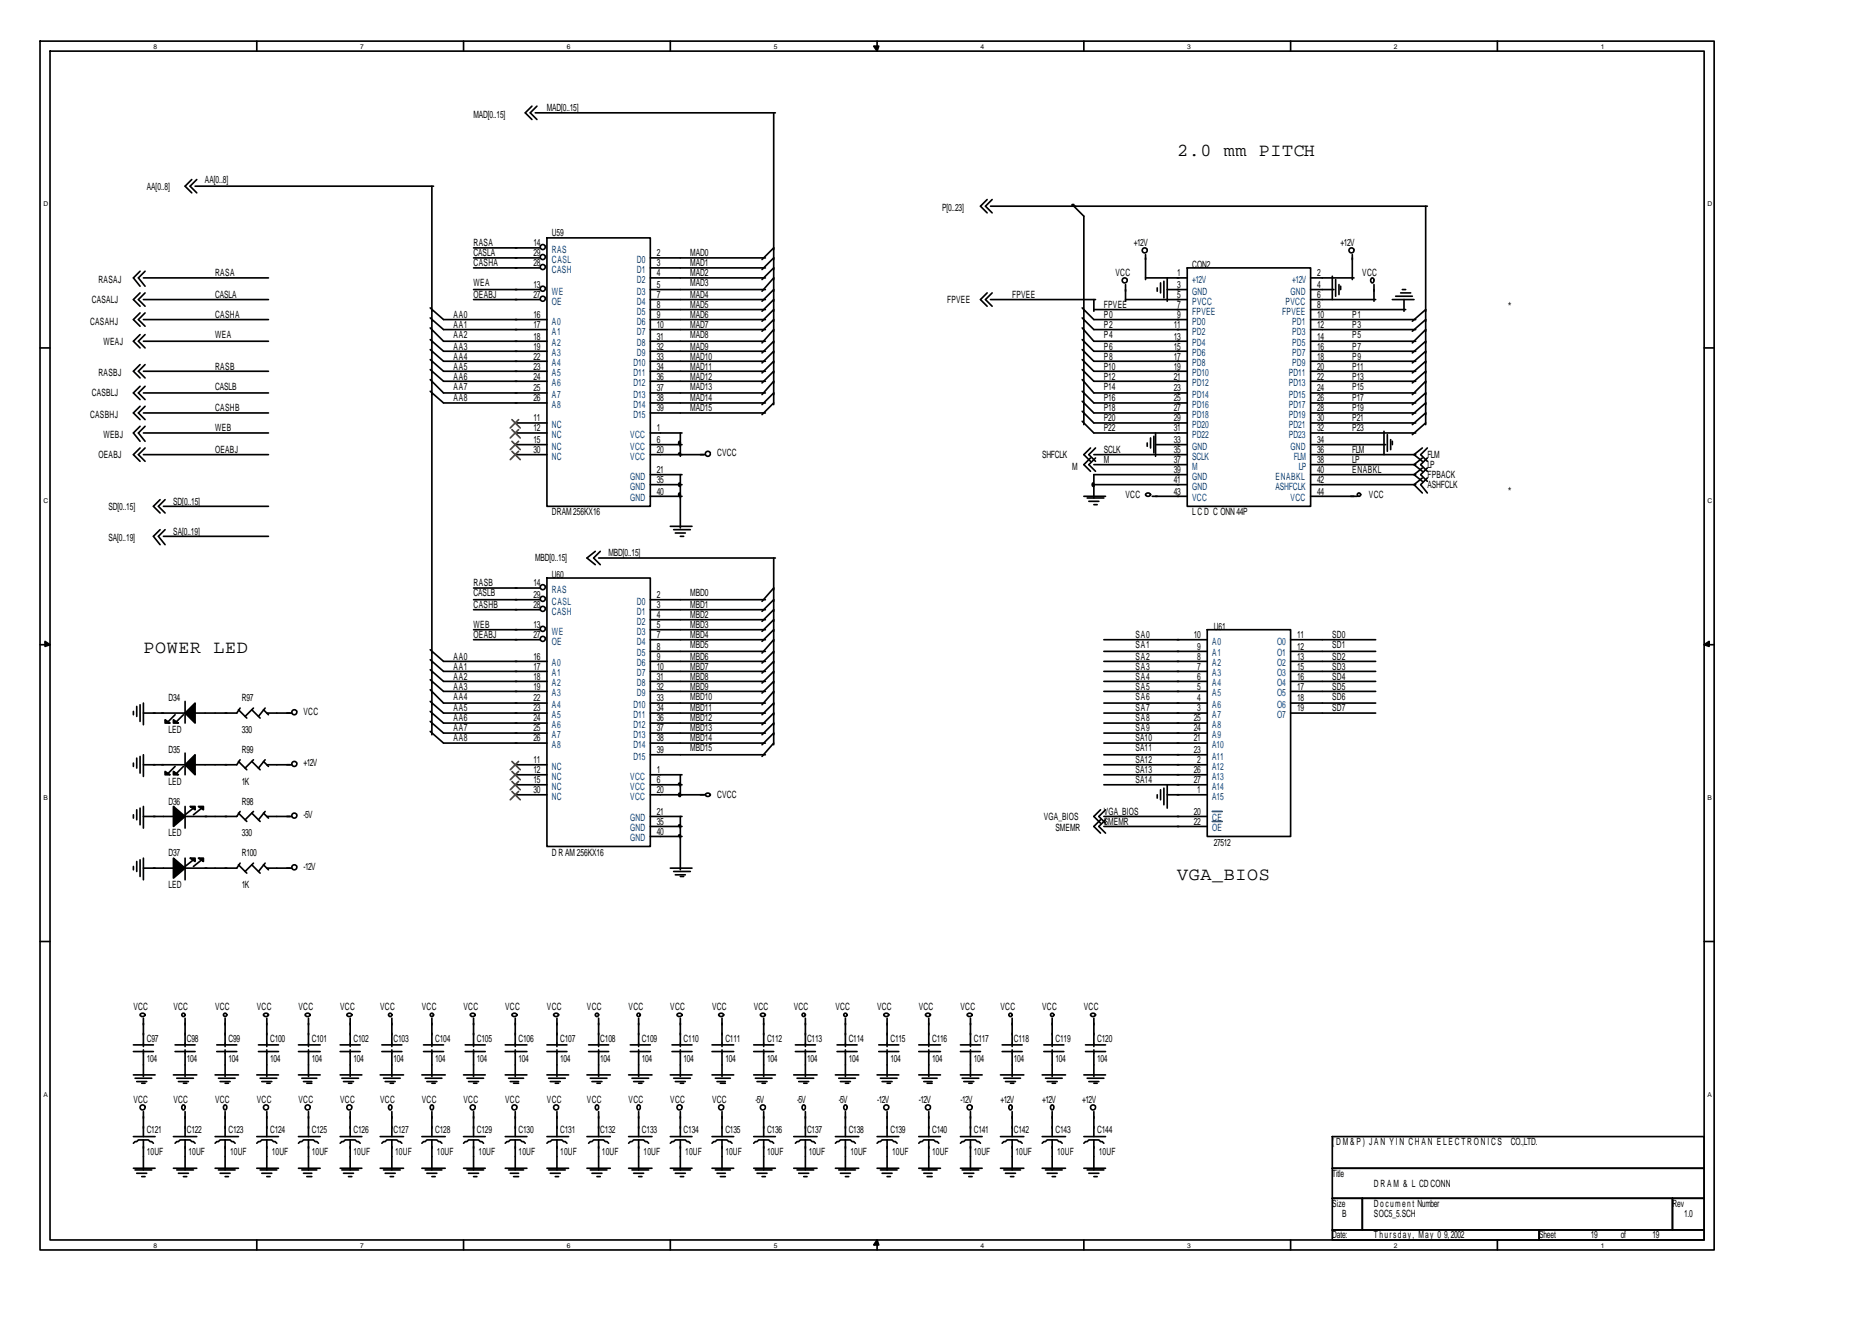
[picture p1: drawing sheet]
<svg xmlns="http://www.w3.org/2000/svg" width="297mm" height="210mm" viewBox="0 0 297 210" stroke-linecap="round" stroke-linejoin="round" font-family="sans-serif">
<defs><g id="words">
<g font-size="2.9">
<text x="186.8" y="24.8">2.0 mm PITCH</text>
<text x="22.8" y="103.6">POWER LED</text>
<text x="186.8" y="139.6">VGA_BIOS</text>
</g>
<g font-size="1.6">
<text x="86.8" y="17.6">MAD[0..15]</text>
<text x="75.1" y="18.7">MAD[0..15]</text>
<text x="32.5" y="29">AA[0..8]</text>
<text x="23.3" y="30.1">AA[0..8]</text>
<text x="149.5" y="33.5">P[0..23]</text>
<text x="75.1" y="39.1">RASA</text>
<text x="75.1" y="40.7">CASLA</text>
<text x="84.7" y="39.1">14</text>
<text x="84.7" y="40.7">29</text>
<text x="87.6" y="37.5">U59</text>
<text x="104.2" y="40.7">2</text>
<text x="109.5" y="40.7">MAD0</text>
<text x="179.9" y="39.1">+12V</text>
<text x="212.7" y="39.1">+12V</text>
<text x="15.6" y="44.9">RASAJ</text>
<text x="34.1" y="43.8">RASA</text>
<text x="34.1" y="47.3">CASLA</text>
<text x="75.1" y="42.2">CASHA</text>
<text x="75.1" y="45.4">WEA</text>
<text x="75.1" y="47.3">OEABJ</text>
<text x="84.7" y="42.2">28</text>
<text x="84.7" y="45.7">13</text>
<text x="84.7" y="47.3">27</text>
<text x="104.2" y="42.2">3</text>
<text x="104.2" y="43.8">4</text>
<text x="104.2" y="45.7">5</text>
<text x="104.2" y="47.3">7</text>
<text x="109.5" y="42.2">MAD1</text>
<text x="109.5" y="43.8">MAD2</text>
<text x="109.5" y="45.4">MAD3</text>
<text x="109.5" y="47.3">MAD4</text>
<text x="160.6" y="47.3">FPVEE</text>
<text x="177" y="43.8">VCC</text>
<text x="186.8" y="43.8">1</text>
<text x="186.8" y="45.7">3</text>
<text x="186.8" y="47.3">5</text>
<text x="189.2" y="42.5">CON2</text>
<text x="209" y="43.8">2</text>
<text x="209" y="45.7">4</text>
<text x="209" y="47.3">6</text>
<text x="216.2" y="43.8">VCC</text>
<text x="14.3" y="51.5">CASAHJ</text>
<text x="14.6" y="48.1">CASALJ</text>
<text x="34.1" y="50.4">CASHA</text>
<text x="34.1" y="53.6">WEA</text>
<text x="72" y="50.4">AA0</text>
<text x="72" y="52">AA1</text>
<text x="72" y="53.6">AA2</text>
<text x="84.7" y="50.4">16</text>
<text x="84.7" y="52">17</text>
<text x="84.7" y="53.9">18</text>
<text x="104.2" y="48.9">8</text>
<text x="104.2" y="50.4">9</text>
<text x="104.2" y="52">10</text>
<text x="104.2" y="53.9">31</text>
<text x="109.5" y="48.9">MAD5</text>
<text x="109.5" y="50.4">MAD6</text>
<text x="109.5" y="52">MAD7</text>
<text x="109.5" y="53.6">MAD8</text>
<text x="150.3" y="48.1">FPVEE</text>
<text x="175.1" y="48.9">FPVEE</text>
<text x="175.1" y="50.4">P0</text>
<text x="175.1" y="52">P2</text>
<text x="175.1" y="53.6">P4</text>
<text x="186.3" y="52">11</text>
<text x="186.3" y="53.9">13</text>
<text x="186.8" y="48.9">7</text>
<text x="186.8" y="50.4">9</text>
<text x="209" y="48.9">8</text>
<text x="209" y="50.4">10</text>
<text x="209" y="52">12</text>
<text x="209" y="53.9">14</text>
<text x="214.6" y="50.4">P1</text>
<text x="214.6" y="52">P3</text>
<text x="214.6" y="53.6">P5</text>
<text x="239.2" y="48.9">*</text>
<text x="15.6" y="59.7">RASBJ</text>
<text x="16.4" y="54.7">WEAJ</text>
<text x="34.1" y="58.6">RASB</text>
<text x="72" y="55.5">AA3</text>
<text x="72" y="57.1">AA4</text>
<text x="72" y="58.6">AA5</text>
<text x="84.7" y="55.5">19</text>
<text x="84.7" y="57.1">22</text>
<text x="84.7" y="58.6">23</text>
<text x="104.2" y="55.5">32</text>
<text x="104.2" y="57.1">33</text>
<text x="104.2" y="58.6">34</text>
<text x="109.5" y="55.5">MAD9</text>
<text x="109.5" y="57.1">MAD10</text>
<text x="109.5" y="58.6">MAD11</text>
<text x="175.1" y="55.5">P6</text>
<text x="175.1" y="57.1">P8</text>
<text x="175.1" y="58.6">P10</text>
<text x="186.3" y="55.5">15</text>
<text x="186.3" y="57.1">17</text>
<text x="186.3" y="58.6">19</text>
<text x="209" y="55.5">16</text>
<text x="209" y="57.1">18</text>
<text x="209" y="58.6">20</text>
<text x="214.6" y="55.5">P7</text>
<text x="214.6" y="57.1">P9</text>
<text x="214.6" y="58.6">P11</text>
<text x="14.6" y="62.9">CASBLJ</text>
<text x="34.1" y="61.8">CASLB</text>
<text x="34.1" y="65.3">CASHB</text>
<text x="72" y="60.2">AA6</text>
<text x="72" y="61.8">AA7</text>
<text x="72" y="63.7">AA8</text>
<text x="84.7" y="60.2">24</text>
<text x="84.7" y="62.1">25</text>
<text x="84.7" y="63.7">26</text>
<text x="104.2" y="60.2">36</text>
<text x="104.2" y="62.1">37</text>
<text x="104.2" y="63.7">38</text>
<text x="104.2" y="65.3">39</text>
<text x="109.5" y="60.2">MAD12</text>
<text x="109.5" y="61.8">MAD13</text>
<text x="109.5" y="63.7">MAD14</text>
<text x="109.5" y="65.3">MAD15</text>
<text x="175.1" y="60.2">P12</text>
<text x="175.1" y="61.8">P14</text>
<text x="175.1" y="63.7">P16</text>
<text x="175.1" y="65.3">P18</text>
<text x="186.3" y="60.2">21</text>
<text x="186.3" y="62.1">23</text>
<text x="186.3" y="63.7">25</text>
<text x="186.3" y="65.3">27</text>
<text x="209" y="60.2">22</text>
<text x="209" y="62.1">24</text>
<text x="209" y="63.7">26</text>
<text x="209" y="65.3">28</text>
<text x="214.6" y="60.2">P13</text>
<text x="214.6" y="61.8">P15</text>
<text x="214.6" y="63.7">P17</text>
<text x="214.6" y="65.3">P19</text>
<text x="14.3" y="66.3">CASBHJ</text>
<text x="16.4" y="69.5">WEBJ</text>
<text x="34.1" y="68.4">WEB</text>
<text x="34.1" y="71.9">OEABJ</text>
<text x="84.7" y="66.9">11</text>
<text x="84.7" y="68.4">12</text>
<text x="84.7" y="70.3">15</text>
<text x="84.7" y="71.9">30</text>
<text x="104.2" y="68.4">1</text>
<text x="104.2" y="70.3">6</text>
<text x="104.2" y="71.9">20</text>
<text x="175.1" y="68.4">P22</text>
<text x="175.1" y="71.9">SCLK</text>
<text x="175.1" y="66.9">P20</text>
<text x="186.3" y="66.9">29</text>
<text x="186.3" y="68.4">31</text>
<text x="186.3" y="70.3">33</text>
<text x="186.3" y="71.9">35</text>
<text x="209" y="66.9">30</text>
<text x="209" y="68.4">32</text>
<text x="209" y="70.3">34</text>
<text x="209" y="71.9">36</text>
<text x="214.6" y="68.4">P23</text>
<text x="214.6" y="71.9">FLM</text>
<text x="214.6" y="66.9">P21</text>
<text x="15.6" y="72.7">OEABJ</text>
<text x="104.2" y="75.1">21</text>
<text x="104.2" y="76.6">35</text>
<text x="113.8" y="72.4">CVCC</text>
<text x="165.4" y="72.7">SHFCLK</text>
<text x="170.1" y="74.5">M</text>
<text x="175.1" y="73.5">M</text>
<text x="186.3" y="73.5">37</text>
<text x="186.3" y="75.1">39</text>
<text x="186.3" y="76.6">41</text>
<text x="209" y="73.5">38</text>
<text x="209" y="75.1">40</text>
<text x="209" y="76.6">42</text>
<text x="214.6" y="73.5">LP</text>
<text x="214.6" y="75.1">ENABKL</text>
<text x="226.5" y="75.8">FPBACK</text>
<text x="226.5" y="72.7">FLM</text>
<text x="226.5" y="74.3">LP</text>
<text x="226.5" y="77.4">ASHFCLK</text>
<text x="17.2" y="80.9">SD[0..15]</text>
<text x="27.5" y="80.1">SD[0..15]</text>
<text x="87.6" y="81.7">DRAM 256KX16</text>
<text x="104.2" y="78.5">40</text>
<text x="178.6" y="79">VCC</text>
<text x="186.3" y="78.5">43</text>
<text x="189.2" y="81.7">L C D C ONN 44P</text>
<text x="209" y="78.5">44</text>
<text x="217.2" y="79">VCC</text>
<text x="239.2" y="78.2">*</text>
<text x="17.2" y="85.9">SA[0..19]</text>
<text x="27.5" y="84.8">SA[0..19]</text>
<text x="84.9" y="89.1">MBD[0..15]</text>
<text x="96.6" y="88.3">MBD[0..15]</text>
<text x="75.1" y="93">RASB</text>
<text x="75.1" y="94.6">CASLB</text>
<text x="84.7" y="93">14</text>
<text x="84.7" y="94.9">29</text>
<text x="87.6" y="91.7">U60</text>
<text x="104.2" y="94.9">2</text>
<text x="109.5" y="94.6">MBD0</text>
<text x="75.1" y="96.5">CASHB</text>
<text x="75.1" y="99.7">WEB</text>
<text x="75.1" y="101.2">OEABJ</text>
<text x="84.7" y="96.5">28</text>
<text x="84.7" y="99.7">13</text>
<text x="84.7" y="101.2">27</text>
<text x="104.2" y="96.5">3</text>
<text x="104.2" y="98.1">4</text>
<text x="104.2" y="99.7">5</text>
<text x="104.2" y="101.2">7</text>
<text x="109.5" y="96.5">MBD1</text>
<text x="109.5" y="98.1">MBD2</text>
<text x="109.5" y="99.7">MBD3</text>
<text x="109.5" y="101.2">MBD4</text>
<text x="180.2" y="101.2">SA0</text>
<text x="189.4" y="101.2">10</text>
<text x="192.6" y="99.9">U61</text>
<text x="205.8" y="101.2">11</text>
<text x="211.4" y="101.2">SD0</text>
<text x="72" y="104.7">AA0</text>
<text x="72" y="106.3">AA1</text>
<text x="72" y="107.9">AA2</text>
<text x="84.7" y="104.7">16</text>
<text x="84.7" y="106.3">17</text>
<text x="84.7" y="107.9">18</text>
<text x="104.2" y="103.1">8</text>
<text x="104.2" y="104.7">9</text>
<text x="104.2" y="106.3">10</text>
<text x="104.2" y="107.9">31</text>
<text x="109.5" y="102.8">MBD5</text>
<text x="109.5" y="104.7">MBD6</text>
<text x="109.5" y="106.3">MBD7</text>
<text x="109.5" y="107.9">MBD8</text>
<text x="180.2" y="102.8">SA1</text>
<text x="180.2" y="104.7">SA2</text>
<text x="180.2" y="106.3">SA3</text>
<text x="180.2" y="107.9">SA4</text>
<text x="190" y="103.1">9</text>
<text x="190" y="104.7">8</text>
<text x="190" y="106.3">7</text>
<text x="190" y="107.9">6</text>
<text x="205.8" y="103.1">12</text>
<text x="205.8" y="104.7">13</text>
<text x="205.8" y="106.3">15</text>
<text x="205.8" y="107.9">16</text>
<text x="211.4" y="102.8">SD1</text>
<text x="211.4" y="104.7">SD2</text>
<text x="211.4" y="106.3">SD3</text>
<text x="211.4" y="107.9">SD4</text>
<text x="26.7" y="111.3">D34</text>
<text x="38.4" y="111.3">R97</text>
<text x="48.2" y="113.4">VCC</text>
<text x="72" y="109.4">AA3</text>
<text x="72" y="111">AA4</text>
<text x="72" y="112.9">AA5</text>
<text x="84.7" y="109.4">19</text>
<text x="84.7" y="111.3">22</text>
<text x="84.7" y="112.9">23</text>
<text x="104.2" y="109.4">32</text>
<text x="104.2" y="111.3">33</text>
<text x="104.2" y="112.9">34</text>
<text x="109.5" y="109.4">MBD9</text>
<text x="109.5" y="111">MBD10</text>
<text x="109.5" y="112.9">MBD11</text>
<text x="180.2" y="109.4">SA5</text>
<text x="180.2" y="111">SA6</text>
<text x="180.2" y="112.9">SA7</text>
<text x="190" y="109.4">5</text>
<text x="190" y="111.3">4</text>
<text x="190" y="112.9">3</text>
<text x="205.8" y="109.4">17</text>
<text x="205.8" y="111.3">18</text>
<text x="205.8" y="112.9">19</text>
<text x="211.4" y="109.4">SD5</text>
<text x="211.4" y="111">SD6</text>
<text x="211.4" y="112.9">SD7</text>
<text x="26.7" y="119.5">D35</text>
<text x="26.7" y="116.3">LED</text>
<text x="38.4" y="119.5">R99</text>
<text x="38.4" y="116.3">330</text>
<text x="72" y="114.5">AA6</text>
<text x="72" y="116.1">AA7</text>
<text x="72" y="117.7">AA8</text>
<text x="84.7" y="114.5">24</text>
<text x="84.7" y="116.1">25</text>
<text x="84.7" y="117.7">26</text>
<text x="104.2" y="114.5">36</text>
<text x="104.2" y="116.1">37</text>
<text x="104.2" y="117.7">38</text>
<text x="104.2" y="119.5">39</text>
<text x="109.5" y="114.5">MBD12</text>
<text x="109.5" y="116.1">MBD13</text>
<text x="109.5" y="117.7">MBD14</text>
<text x="109.5" y="119.2">MBD15</text>
<text x="180.2" y="114.5">SA8</text>
<text x="180.2" y="116.1">SA9</text>
<text x="180.2" y="117.7">SA10</text>
<text x="180.2" y="119.2">SA11</text>
<text x="189.4" y="114.5">25</text>
<text x="189.4" y="116.1">24</text>
<text x="189.4" y="117.7">21</text>
<text x="189.4" y="119.5">23</text>
<text x="26.7" y="124.5">LED</text>
<text x="38.4" y="124.5">1K</text>
<text x="48.2" y="121.6">+12V</text>
<text x="84.7" y="121.1">11</text>
<text x="84.7" y="122.7">12</text>
<text x="84.7" y="124.3">15</text>
<text x="84.7" y="125.9">30</text>
<text x="104.2" y="122.7">1</text>
<text x="104.2" y="124.3">6</text>
<text x="104.2" y="125.9">20</text>
<text x="180.2" y="121.1">SA12</text>
<text x="180.2" y="122.7">SA13</text>
<text x="180.2" y="124.3">SA14</text>
<text x="189.4" y="122.7">26</text>
<text x="189.4" y="124.3">27</text>
<text x="190" y="121.1">2</text>
<text x="190" y="125.9">1</text>
<text x="26.7" y="127.7">D36</text>
<text x="38.4" y="127.7">R98</text>
<text x="48.2" y="129.8">-5V</text>
<text x="104.2" y="129.3">21</text>
<text x="104.2" y="130.9">35</text>
<text x="113.8" y="126.6">CVCC</text>
<text x="165.6" y="130.1">VGA_BIOS</text>
<text x="167.5" y="131.9">SMEMR</text>
<text x="175.1" y="129.3">VGA_BIOS</text>
<text x="175.1" y="130.9">SMEMR</text>
<text x="189.4" y="129.3">20</text>
<text x="189.4" y="130.9">22</text>
<text x="26.7" y="132.7">LED</text>
<text x="26.7" y="135.9">D37</text>
<text x="38.4" y="135.9">R100</text>
<text x="38.4" y="132.7">330</text>
<text x="87.6" y="135.9">D R AM 256KX16</text>
<text x="104.2" y="132.5">40</text>
<text x="192.6" y="134.3">27512</text>
<text x="26.7" y="140.9">LED</text>
<text x="38.4" y="140.9">1K</text>
<text x="48.2" y="138">-12V</text>
<text x="21.2" y="160.2">VCC</text>
<text x="27.5" y="160.2">VCC</text>
<text x="34.1" y="160.2">VCC</text>
<text x="40.7" y="160.2">VCC</text>
<text x="47.4" y="160.2">VCC</text>
<text x="54" y="160.2">VCC</text>
<text x="60.3" y="160.2">VCC</text>
<text x="66.9" y="160.2">VCC</text>
<text x="73.6" y="160.2">VCC</text>
<text x="80.2" y="160.2">VCC</text>
<text x="86.8" y="160.2">VCC</text>
<text x="93.1" y="160.2">VCC</text>
<text x="99.7" y="160.2">VCC</text>
<text x="106.4" y="160.2">VCC</text>
<text x="113" y="160.2">VCC</text>
<text x="119.6" y="160.2">VCC</text>
<text x="125.9" y="160.2">VCC</text>
<text x="132.6" y="160.2">VCC</text>
<text x="139.2" y="160.2">VCC</text>
<text x="145.8" y="160.2">VCC</text>
<text x="152.4" y="160.2">VCC</text>
<text x="158.7" y="160.2">VCC</text>
<text x="165.4" y="160.2">VCC</text>
<text x="172" y="160.2">VCC</text>
<text x="23.3" y="165.3">C97</text>
<text x="29.6" y="165.3">C98</text>
<text x="36.2" y="165.3">C99</text>
<text x="42.9" y="165.3">C100</text>
<text x="49.5" y="165.3">C101</text>
<text x="56.1" y="165.3">C102</text>
<text x="62.4" y="165.3">C103</text>
<text x="69.1" y="165.3">C104</text>
<text x="75.7" y="165.3">C105</text>
<text x="82.3" y="165.3">C106</text>
<text x="88.9" y="165.3">C107</text>
<text x="95.2" y="165.3">C108</text>
<text x="101.9" y="165.3">C109</text>
<text x="108.5" y="165.3">C110</text>
<text x="115.1" y="165.3">C111</text>
<text x="121.7" y="165.3">C112</text>
<text x="128.1" y="165.3">C113</text>
<text x="134.7" y="165.3">C114</text>
<text x="141.3" y="165.3">C115</text>
<text x="147.9" y="165.3">C116</text>
<text x="154.5" y="165.3">C117</text>
<text x="160.9" y="165.3">C118</text>
<text x="167.5" y="165.3">C119</text>
<text x="174.1" y="165.3">C120</text>
<text x="23.3" y="168.5">104</text>
<text x="29.6" y="168.5">104</text>
<text x="36.2" y="168.5">104</text>
<text x="42.9" y="168.5">104</text>
<text x="49.5" y="168.5">104</text>
<text x="56.1" y="168.5">104</text>
<text x="62.4" y="168.5">104</text>
<text x="69.1" y="168.5">104</text>
<text x="75.7" y="168.5">104</text>
<text x="82.3" y="168.5">104</text>
<text x="88.9" y="168.5">104</text>
<text x="95.2" y="168.5">104</text>
<text x="101.9" y="168.5">104</text>
<text x="108.5" y="168.5">104</text>
<text x="115.1" y="168.5">104</text>
<text x="121.7" y="168.5">104</text>
<text x="128.1" y="168.5">104</text>
<text x="134.7" y="168.5">104</text>
<text x="141.3" y="168.5">104</text>
<text x="147.9" y="168.5">104</text>
<text x="154.5" y="168.5">104</text>
<text x="160.9" y="168.5">104</text>
<text x="167.5" y="168.5">104</text>
<text x="174.1" y="168.5">104</text>
<text x="21.2" y="175.1">VCC</text>
<text x="23.3" y="179.8">C121</text>
<text x="27.5" y="175.1">VCC</text>
<text x="29.6" y="179.8">C122</text>
<text x="34.1" y="175.1">VCC</text>
<text x="36.2" y="179.8">C123</text>
<text x="40.7" y="175.1">VCC</text>
<text x="42.9" y="179.8">C124</text>
<text x="47.4" y="175.1">VCC</text>
<text x="49.5" y="179.8">C125</text>
<text x="54" y="175.1">VCC</text>
<text x="56.1" y="179.8">C126</text>
<text x="60.3" y="175.1">VCC</text>
<text x="62.4" y="179.8">C127</text>
<text x="66.9" y="175.1">VCC</text>
<text x="69.1" y="179.8">C128</text>
<text x="73.6" y="175.1">VCC</text>
<text x="75.7" y="179.8">C129</text>
<text x="80.2" y="175.1">VCC</text>
<text x="82.3" y="179.8">C130</text>
<text x="86.8" y="175.1">VCC</text>
<text x="88.9" y="179.8">C131</text>
<text x="93.1" y="175.1">VCC</text>
<text x="95.2" y="179.8">C132</text>
<text x="99.7" y="175.1">VCC</text>
<text x="101.9" y="179.8">C133</text>
<text x="106.4" y="175.1">VCC</text>
<text x="108.5" y="179.8">C134</text>
<text x="113" y="175.1">VCC</text>
<text x="115.1" y="179.8">C135</text>
<text x="119.9" y="175.1">-5V</text>
<text x="121.7" y="179.8">C136</text>
<text x="126.5" y="175.1">-5V</text>
<text x="128.1" y="179.8">C137</text>
<text x="133.1" y="175.1">-5V</text>
<text x="134.7" y="179.8">C138</text>
<text x="139.2" y="175.1">-12V</text>
<text x="141.3" y="179.8">C139</text>
<text x="145.8" y="175.1">-12V</text>
<text x="147.9" y="179.8">C140</text>
<text x="152.4" y="175.1">-12V</text>
<text x="154.5" y="179.8">C141</text>
<text x="158.7" y="175.1">+12V</text>
<text x="160.9" y="179.8">C142</text>
<text x="165.4" y="175.1">+12V</text>
<text x="167.5" y="179.8">C143</text>
<text x="171.7" y="175.1">+12V</text>
<text x="174.1" y="179.8">C144</text>
<text x="23.3" y="183.3">10UF</text>
<text x="29.9" y="183.3">10UF</text>
<text x="36.5" y="183.3">10UF</text>
<text x="43.1" y="183.3">10UF</text>
<text x="49.5" y="183.3">10UF</text>
<text x="56.1" y="183.3">10UF</text>
<text x="62.7" y="183.3">10UF</text>
<text x="69.3" y="183.3">10UF</text>
<text x="75.9" y="183.3">10UF</text>
<text x="82.3" y="183.3">10UF</text>
<text x="88.9" y="183.3">10UF</text>
<text x="95.5" y="183.3">10UF</text>
<text x="102.1" y="183.3">10UF</text>
<text x="108.7" y="183.3">10UF</text>
<text x="115.1" y="183.3">10UF</text>
<text x="121.7" y="183.3">10UF</text>
<text x="128.3" y="183.3">10UF</text>
<text x="134.9" y="183.3">10UF</text>
<text x="141.6" y="183.3">10UF</text>
<text x="147.9" y="183.3">10UF</text>
<text x="154.5" y="183.3">10UF</text>
<text x="161.1" y="183.3">10UF</text>
<text x="167.7" y="183.3">10UF</text>
<text x="174.4" y="183.3">10UF</text>
<text x="211.4" y="181.7">( D M &amp; P ) J A N Y I N C H A N E L E C T R O N I C S</text>
<text x="239.7" y="181.7">CO.,LTD.</text>
<text x="211.4" y="186.7">Title</text>
<text x="211.4" y="191.5">Size</text>
<text x="218" y="188.3">D R A M &amp; L CD CONN</text>
<text x="218" y="191.5">Document Number</text>
<text x="265.4" y="191.5">Rev</text>
<text x="211.4" y="196.5">Date:</text>
<text x="213" y="193.1">B</text>
<text x="218" y="193.1">SOC5_5.SCH</text>
<text x="218" y="196.5">Thursday, May 0</text>
<text x="229.1" y="196.5">9, 2002</text>
<text x="244.2" y="196.5">Sheet</text>
<text x="252.4" y="196.5">19</text>
<text x="257.2" y="196.5">of</text>
<text x="262.2" y="196.5">19</text>
<text x="267.2" y="193.1">1.0</text>
</g>
<g font-size="1.6" fill="#004080">
<text x="87.6" y="40.1">RAS</text>
<text x="87.6" y="41.7">CASL</text>
<text x="101.1" y="41.7">D0</text>
<text x="87.6" y="43.3">CASH</text>
<text x="87.6" y="46.7">WE</text>
<text x="101.1" y="43.3">D1</text>
<text x="101.1" y="44.9">D2</text>
<text x="101.1" y="46.7">D3</text>
<text x="189.2" y="44.9">+12V</text>
<text x="189.2" y="46.7">GND</text>
<text x="204.8" y="46.7">GND</text>
<text x="205.1" y="44.9">+12V</text>
<text x="87.6" y="48.3">OE</text>
<text x="87.6" y="51.5">A0</text>
<text x="87.6" y="53.1">A1</text>
<text x="101.1" y="48.3">D4</text>
<text x="101.1" y="49.9">D5</text>
<text x="101.1" y="51.5">D6</text>
<text x="101.1" y="53.1">D7</text>
<text x="189.2" y="48.3">PVCC</text>
<text x="189.2" y="49.9">FPVEE</text>
<text x="189.2" y="51.5">PD0</text>
<text x="189.2" y="53.1">PD2</text>
<text x="203.5" y="49.9">FPVEE</text>
<text x="204" y="48.3">PVCC</text>
<text x="205.1" y="51.5">PD1</text>
<text x="205.1" y="53.1">PD3</text>
<text x="87.6" y="54.9">A2</text>
<text x="87.6" y="56.5">A3</text>
<text x="87.6" y="58.1">A4</text>
<text x="87.6" y="59.7">A5</text>
<text x="100.5" y="58.1">D10</text>
<text x="100.5" y="59.7">D11</text>
<text x="101.1" y="54.9">D8</text>
<text x="101.1" y="56.5">D9</text>
<text x="189.2" y="54.9">PD4</text>
<text x="189.2" y="56.5">PD6</text>
<text x="189.2" y="58.1">PD8</text>
<text x="189.2" y="59.7">PD10</text>
<text x="204.5" y="59.7">PD11</text>
<text x="205.1" y="54.9">PD5</text>
<text x="205.1" y="56.5">PD7</text>
<text x="205.1" y="58.1">PD9</text>
<text x="87.6" y="61.3">A6</text>
<text x="87.6" y="63.1">A7</text>
<text x="87.6" y="64.7">A8</text>
<text x="100.5" y="61.3">D12</text>
<text x="100.5" y="63.1">D13</text>
<text x="100.5" y="64.7">D14</text>
<text x="189.2" y="61.3">PD12</text>
<text x="189.2" y="63.1">PD14</text>
<text x="189.2" y="64.7">PD16</text>
<text x="204.5" y="61.3">PD13</text>
<text x="204.5" y="63.1">PD15</text>
<text x="204.5" y="64.7">PD17</text>
<text x="87.6" y="67.9">NC</text>
<text x="87.6" y="69.5">NC</text>
<text x="87.6" y="71.3">NC</text>
<text x="100" y="69.5">VCC</text>
<text x="100" y="71.3">VCC</text>
<text x="100.5" y="66.3">D15</text>
<text x="189.2" y="66.3">PD18</text>
<text x="189.2" y="67.9">PD20</text>
<text x="189.2" y="69.5">PD22</text>
<text x="189.2" y="71.3">GND</text>
<text x="204.5" y="66.3">PD19</text>
<text x="204.5" y="67.9">PD21</text>
<text x="204.5" y="69.5">PD23</text>
<text x="204.8" y="71.3">GND</text>
<text x="87.6" y="72.9">NC</text>
<text x="100" y="72.9">VCC</text>
<text x="100" y="76.1">GND</text>
<text x="100" y="77.7">GND</text>
<text x="189.2" y="72.9">SCLK</text>
<text x="189.2" y="74.5">M</text>
<text x="189.2" y="76.1">GND</text>
<text x="189.2" y="77.7">GND</text>
<text x="202.4" y="76.1">ENABKL</text>
<text x="202.4" y="77.7">ASHFCLK</text>
<text x="205.3" y="72.9">FLM</text>
<text x="206.1" y="74.5">LP</text>
<text x="100" y="79.6">GND</text>
<text x="189.2" y="79.6">VCC</text>
<text x="204.8" y="79.6">VCC</text>
<text x="87.6" y="94.1">RAS</text>
<text x="87.6" y="96">CASL</text>
<text x="101.1" y="96">D0</text>
<text x="87.6" y="97.5">CASH</text>
<text x="87.6" y="100.7">WE</text>
<text x="101.1" y="97.5">D1</text>
<text x="101.1" y="99.1">D2</text>
<text x="101.1" y="100.7">D3</text>
<text x="87.6" y="102.3">OE</text>
<text x="87.6" y="105.7">A0</text>
<text x="87.6" y="107.3">A1</text>
<text x="101.1" y="102.3">D4</text>
<text x="101.1" y="104.2">D5</text>
<text x="101.1" y="105.7">D6</text>
<text x="101.1" y="107.3">D7</text>
<text x="192.4" y="102.3">A0</text>
<text x="192.4" y="104.2">A1</text>
<text x="192.4" y="105.7">A2</text>
<text x="192.4" y="107.3">A3</text>
<text x="202.7" y="102.3">O0</text>
<text x="202.7" y="104.2">O1</text>
<text x="202.7" y="105.7">O2</text>
<text x="202.7" y="107.3">O3</text>
<text x="87.6" y="108.9">A2</text>
<text x="87.6" y="110.5">A3</text>
<text x="87.6" y="112.4">A4</text>
<text x="87.6" y="113.9">A5</text>
<text x="100.5" y="112.4">D10</text>
<text x="100.5" y="113.9">D11</text>
<text x="101.1" y="108.9">D8</text>
<text x="101.1" y="110.5">D9</text>
<text x="192.4" y="108.9">A4</text>
<text x="192.4" y="110.5">A5</text>
<text x="192.4" y="112.4">A6</text>
<text x="192.4" y="113.9">A7</text>
<text x="202.7" y="108.9">O4</text>
<text x="202.7" y="110.5">O5</text>
<text x="202.7" y="112.4">O6</text>
<text x="202.7" y="113.9">O7</text>
<text x="87.6" y="115.5">A6</text>
<text x="87.6" y="117.1">A7</text>
<text x="87.6" y="118.7">A8</text>
<text x="100.5" y="115.5">D12</text>
<text x="100.5" y="117.1">D13</text>
<text x="100.5" y="118.7">D14</text>
<text x="192.4" y="115.5">A8</text>
<text x="192.4" y="117.1">A9</text>
<text x="192.4" y="118.7">A10</text>
<text x="87.6" y="122.1">NC</text>
<text x="87.6" y="123.7">NC</text>
<text x="87.6" y="125.3">NC</text>
<text x="100" y="123.7">VCC</text>
<text x="100" y="125.3">VCC</text>
<text x="100.5" y="120.6">D15</text>
<text x="192.4" y="120.6">A11</text>
<text x="192.4" y="122.1">A12</text>
<text x="192.4" y="123.7">A13</text>
<text x="192.4" y="125.3">A14</text>
<text x="87.6" y="126.9">NC</text>
<text x="100" y="126.9">VCC</text>
<text x="100" y="130.4">GND</text>
<text x="100" y="131.9">GND</text>
<text x="192.4" y="126.9">A15</text>
<text x="192.4" y="130.4">CE</text>
<text x="192.4" y="131.9">OE</text>
<text x="100" y="133.5">GND</text>
</g>
<g font-size="1.1">
<text x="24.3" y="7.8">8</text>
<text x="57.1" y="7.8">7</text>
<text x="90" y="7.8">6</text>
<text x="122.8" y="7.8">5</text>
<text x="155.6" y="7.8">4</text>
<text x="188.4" y="7.8">3</text>
<text x="221.2" y="7.8">2</text>
<text x="254" y="7.8">1</text>
<text x="6.9" y="32.7">D</text>
<text x="270.9" y="32.7">D</text>
<text x="6.9" y="79.8">C</text>
<text x="270.9" y="79.8">C</text>
<text x="6.9" y="126.9">B</text>
<text x="270.9" y="126.9">B</text>
<text x="6.9" y="174">A</text>
<text x="270.9" y="174">A</text>
<text x="24.3" y="198.1">8</text>
<text x="57.1" y="198.1">7</text>
<text x="90" y="198.1">6</text>
<text x="122.8" y="198.1">5</text>
<text x="155.6" y="198.1">4</text>
<text x="188.4" y="198.1">3</text>
<text x="221.2" y="198.1">2</text>
<text x="254" y="198.1">1</text>
</g>
</g></defs>
<g fill="none" stroke="#000" stroke-width=".26">
<path d="M6.3 6.5h265.7v191.8h-265.7zM7.9 8.1h262.5v188.7h-262.5zM40.7 6.5v1.6M73.6 6.5v1.6M84.4 16.8l-1.1 1.1 1.1 1.1M84.9 17.9h38.1M85.2 16.8l-1.1 1.1 1.1 1.1M106.4 6.5v1.6M122.8 17.9v46.3M139.2 6.5v1.6M172 6.5v1.6M204.8 6.5v1.6"/>
<path d="M237.6 6.5v1.6M30.4 28.5l-1 1 1 1.1M31 29.5h37.8M31.2 28.5l-1 1 1 1.1M68.5 29.5v87.1M75.1 39.3h10.6M86.5 39.1a.4 .4 0 0 0-.6-.3 .4 .4 0 0 0-.1 .6 .4 .4 0 0 0 .7 0v-.2M86.8 37.7h16.4v42.6h-16.4zM122.8 39.3l-1.9 1.9M156.6 31.7l-1 1 1 1.1M157.2 32.7h69.3M157.4 31.7l-1 1 1 1.1"/>
<path d="M170.1 32.5l1.9 1.8v33.1M182 39.6a.4 .4 0 0 0-.5-.2 .4 .4 0 0 0-.1 .6 .4 .4 0 0 0 .6-.1v-.2M214.8 39.6a.4 .4 0 0 0-.5-.2 .4 .4 0 0 0-.1 .6 .4 .4 0 0 0 .6-.1v-.2M226.2 32.7v34.7M6.3 55.2h1.6M22.2 43l-1 1.1 1 1.3M22.2 46.5l-1 1 1 1.1M22.2 49.7l-1 1 1 1.1M22.2 53.1l-1 1.1 1 1M22.2 57.9l-1 1 1 1.1M22.8 47.5h19.8M22.8 50.7h19.8"/>
<path d="M22.8 54.2h19.8M22.8 58.9h19.8M22.8 44.1h19.8M23 43l-1 1.1 1 1.3M23 46.5l-1 1 1 1.1M23 49.7l-1 1 1 1.1M23 53.1l-1 1.1 1 1M23 57.9l-1 1 1 1.1M68.3 48.9l2.1 1.8h16.4M68.3 50.4l2.1 1.9h16.4M68.3 52l2.1 2.2h16.4M68.3 53.9l2.1 1.8h16.4"/>
<path d="M68.3 55.5l2.1 1.8h16.4M68.3 57.1l2.1 1.8h16.4M68.3 58.6l2.1 1.9h16.4M75.1 47.5h10.6M75.1 45.9h10.6M75.1 40.9h10.6M75.1 42.5h10.6M86.5 40.7a.4 .4 0 0 0-.6-.3 .4 .4 0 0 0-.1 .6 .4 .4 0 0 0 .7 0v-.2M86.5 42.2a.4 .4 0 0 0-.6-.2 .4 .4 0 0 0-.1 .6 .4 .4 0 0 0 .7 0v-.2M86.5 45.7a.4 .4 0 0 0-.6-.3 .4 .4 0 0 0-.1 .7 .4 .4 0 0 0 .7-.1v-.2M86.5 47.3a.4 .4 0 0 0-.6-.3 .4 .4 0 0 0-.1 .6 .4 .4 0 0 0 .7 0v-.2M103.2 47.5h18.2"/>
<path d="M103.2 45.9h18.2M103.2 40.9h18.2M103.2 42.5h18.2M103.2 50.7h18.2M103.2 52.3h18.2M103.2 54.2h18.2M103.2 55.7h18.2M103.2 57.3h18.2M103.2 58.9h18.2M103.2 44.1h18.2M103.2 49.1h18.2M122.8 40.9l-1.9 1.9"/>
<path d="M122.8 42.5l-1.9 1.9M122.8 44.1l-1.9 2.1M122.8 45.9l-1.9 1.9M122.8 47.5l-1.9 1.9M122.8 49.1l-1.9 1.9M122.8 50.7l-1.9 1.9M122.8 52.3l-1.9 2.1M122.8 54.2l-1.9 1.8M122.8 55.7l-1.9 1.9M122.8 57.3l-1.9 1.9M122.8 58.9l-1.9 1.9M156.6 46.5l-1 1 1 1.1"/>
<path d="M157.2 47.5h16.6M157.4 46.5l-1 1 1 1.1M171.7 48.9l1.9 1.8h14.8M171.7 50.4l1.9 1.9h14.8M171.7 52l1.9 2.2h14.8M171.7 53.9l1.9 1.8h14.8M171.7 55.5l1.9 1.8h14.8M171.7 57.1l1.9 1.8h14.8M171.7 58.6l1.9 1.9h14.8M173.6 47.5v1.9M173.6 49.1h14.8M178.6 47.5h9.8"/>
<path d="M178.6 45.2v2.6M178.9 44.4a.4 .4 0 0 0-.6-.3 .4 .4 0 0 0-.1 .6 .4 .4 0 0 0 .6 0l.1-.2M181.8 40.4v4M181.8 44.1h6.6M183.6 45.7v.5M184.1 44.9v1.6M184.7 44.6v2.7M185.2 44.1v3.7M185.2 45.9h3.2M188.4 42.5h19.6v37.8h-19.6zM208 47.5h10.3M208 45.9h3.7"/>
<path d="M208 50.7h16.6M208 52.3h16.6M208 54.2h16.6M208 55.7h16.6M208 57.3h16.6M208 58.9h16.6M208 44.1h6.8M208 49.1h15M211.4 43.8v3.7M211.9 44.4v2.6M212.5 45.2v1.5M212.7 45.4v.5"/>
<path d="M214.6 40.4v4M218 44.4a.26 .26 0 0 0-.4-.2 .46 .46 0 0 0 .2 .7l.1-.1 .1-.3M218 45.2v2.6M220.9 47.5h3.5M221.5 47h2.6M222.2 46.5h1.6M222.5 45.9h.5M222.8 47.5v1.9M226.2 50.7l-2.1 1.9M226.2 49.1l-2.1 1.9M226.2 52.3l-2.1 2.1M226.2 54.2l-2.1 1.8"/>
<path d="M226.2 55.7l-2.1 1.9M226.2 57.3l-2.1 1.9M226.2 58.9l-2.1 1.9M270.4 55.2h1.6M22.2 71.1l-1 1 1 1.1M22.2 61.3l-1 1.1 1 1M22.2 64.5l-1 1 1 1.1M22.2 67.6l-1 1.1 1 1.3M22.8 72.1h19.8M22.8 62.4h19.8M22.8 68.7h19.8M22.8 65.5h19.8"/>
<path d="M23 71.1l-1 1 1 1.1M23 61.3l-1 1.1 1 1M23 64.5l-1 1 1 1.1M23 67.6l-1 1.1 1 1.3M25.4 79.3l-1.1 1 1.1 1.1M26.2 79.3l-1.1 1 1.1 1.1M68.3 60.2l2.1 2.2h16.4M68.3 62.1l2.1 1.8h16.4M81.8 72.1h5M81.8 67.1h5M81.8 68.7h5M81.8 70.6h5"/>
<path d="M103.2 78.8h5M103.2 72.1h8.7M103.2 60.5h18.2M103.2 62.4h18.2M103.2 63.9h18.2M103.2 68.7h5M103.2 70.6h5M103.2 65.5h18.2M103.2 75.3h5M103.2 76.9h5M107.9 68.7v3.7M107.9 75.3v8.5"/>
<path d="M112.7 71.9a.4 .4 0 0 0-.6-.3 .4 .4 0 0 0-.1 .7 .4 .4 0 0 0 .7-.1v-.2M122.8 60.5l-1.9 2.1M122.8 62.4l-1.9 1.8M122.8 63.9l-1.9 1.9M171.7 60.2l1.9 2.2h14.8M171.7 62.1l1.9 1.8h14.8M171.7 65.3l1.9 1.8h14.8M171.7 66.9l1.9 1.8h14.8M171.7 63.7l1.9 1.8h14.8M172 78.8h3.4M172.5 79h2.7M172.8 79.6h1.6"/>
<path d="M173 71.1l-1 1 1 1.1M173 72.7l-1 1 1 1.1M173.6 72.1h14.8M173.6 76.9h14.8M173.6 73.7h14.8M173.8 71.1l-1 1 1 1.1M173.8 72.7l-1 1 1 1.1M181.8 78.4a.46 .46 0 0 1 .8 .1 .38 .38 0 0 1-.5 .3 .38 .38 0 0 1-.3-.4zM182 70.3v.5M182.6 69.5v1.6M182.8 78.8h5.6M183.1 69.2v2.7"/>
<path d="M183.4 68.7v3.7M183.4 70.6h5M188.4 75.3h-14.8v3.7M208 78.8h7.4M208 72.1h16.6M208 60.5h16.6M208 62.4h16.6M208 63.9h16.6M208 67.1h16.6M208 68.7h16.6M208 70.6h11.9M208 65.5h16.6"/>
<path d="M208 75.3h16.6M208 76.9h16.6M208 73.7h16.6M219.6 68.4v3.7M220.1 69v2.6M220.7 69.8v1.5M220.9 70v.6M225.7 74.3l-1.3 1 1.3 1.1M225.7 71.1l-1.3 1 1.3 1.1M225.7 72.7l-1.3 1 1.3 1.1M225.7 75.8l-1.3 1.1 1.3 1.3M226.2 60.5l-2.1 2.1"/>
<path d="M226.2 62.4l-2.1 1.8M226.2 63.9l-2.1 1.9M226.2 65.5l-2.1 1.9M226.2 67.1l-2.1 1.9M226.5 74.3l-1.1 1 1.1 1.1M226.5 71.1l-1.1 1 1.1 1.1M226.5 72.7l-1.1 1 1.1 1.1M226.5 75.8l-1.1 1.1 1.1 1.3M25.4 84l-1.1 1.1 1.1 1.3M25.9 85.1h16.7M25.9 80.3h16.7M26.2 84l-1.1 1.1 1.1 1.3"/>
<path d="M75.1 93.3h10.6M75.1 95.2h10.6M75.1 96.7h10.6M75.1 99.9h10.6M86.5 93a.4 .4 0 0 0-.6-.2 .4 .4 0 0 0-.1 .6 .4 .4 0 0 0 .7 0v-.2M86.5 94.9a.4 .4 0 0 0-.6-.2 .4 .4 0 0 0-.1 .6 .4 .4 0 0 0 .7-.1v-.2M86.5 96.5a.4 .4 0 0 0-.6-.3 .4 .4 0 0 0-.1 .7 .4 .4 0 0 0 .7-.1v-.2M86.5 99.7a.4 .4 0 0 0-.6-.3 .4 .4 0 0 0-.1 .6 .4 .4 0 0 0 .7 0v-.2M86.8 91.7h16.4v42.6h-16.4zM94.5 87.5l-1.4 1 1.4 1.1M95 88.5h28M95.2 87.5l-1 1 1 1.1"/>
<path d="M103.2 95.2h18.2M103.2 96.7h18.2M103.2 99.9h18.2M103.2 98.3h18.2M106.4 83.5h3.4M106.9 84h2.6M107.2 84.6h1.5M107.9 85.1h.6M122.8 93.3l-1.9 2.1M122.8 95.2l-1.9 1.8M122.8 96.7l-1.9 1.9M122.8 98.3l-1.9 1.9"/>
<path d="M122.8 99.9l-1.9 1.9M122.8 88.5v29.7M173.6 80.1h.5M191.6 99.9h13.2v32.8h-13.2zM6.3 102.3h1.6M21.2 112.9v.5M21.7 112.1v1.6M22.2 111.8v2.7M22.8 111.6v3.4M22.8 119.8v3.4M22.8 113.2h6.6M27.8 113.4l-1.1 1.1"/>
<path d="M29.1 113.4l-1.1 1.1M29.4 111.3v3.4M29.4 119.5v3.4M37.8 112.6l1.4 1.3M38.1 112.4l-.5 .8h-6.9M40 112.6l1.3 1.3M40.2 112.4l-1.3 1.3M41.8 112.6l.8 .8M42.1 112.4l-1.1 1.3M42.3 113.2h4M47.1 112.9a.4 .4 0 0 0-.6-.3 .4 .4 0 0 0-.1 .7 .4 .4 0 0 0 .6-.1l.1-.2M68.3 111.3l2.1 1.9h16.4"/>
<path d="M68.3 103.1l2.1 1.9h16.4M68.3 104.7l2.1 1.8h16.4M68.3 106.3l2.1 1.8h16.4M68.3 107.9l2.1 1.8h16.4M68.3 109.4l2.1 2.2h16.4M68.3 112.9l2.1 1.8h16.4M68.3 114.5l2.1 1.8h16.4M68.3 116.1l2.1 1.8h16.4M75.1 101.5h10.6M86.5 101.2a.4 .4 0 0 0-.6-.2 .4 .4 0 0 0-.1 .6 .4 .4 0 0 0 .7 0v-.2M103.2 113.2h18.2M103.2 101.5h18.2"/>
<path d="M103.2 105h18.2M103.2 106.5h18.2M103.2 108.1h18.2M103.2 109.7h18.2M103.2 111.6h18.2M103.2 114.7h18.2M103.2 116.3h18.2M103.2 117.9h18.2M103.2 103.4h18.2M103.2 119.8h18.2M122.8 101.5l-1.9 2.1M122.8 103.4l-1.9 1.8"/>
<path d="M122.8 105l-1.9 1.8M122.8 106.5l-1.9 1.9M122.8 108.1l-1.9 1.9M122.8 109.7l-1.9 2.1M122.8 111.6l-1.9 1.8M122.8 113.2l-1.9 1.8M122.8 114.7l-1.9 1.9M122.8 116.3l-1.9 1.9M122.8 117.9l-1.9 2.1M175.2 113.2h16.4M175.2 101.5h16.4M175.2 105h16.4"/>
<path d="M175.2 106.5h16.4M175.2 108.1h16.4M175.2 109.7h16.4M175.2 111.6h16.4M175.2 114.7h16.4M175.2 116.3h16.4M175.2 117.9h16.4M175.2 103.4h16.4M175.2 119.8h16.4M204.8 113.2h13.5M204.8 101.5h13.5M204.8 105h13.5"/>
<path d="M204.8 106.5h13.5M204.8 108.1h13.5M204.8 109.7h13.5M204.8 111.6h13.5M204.8 103.4h13.5M270.4 102.3h1.6M21.2 121.1v.5M21.2 129.3v.5M21.2 137.5v.5M21.7 120.3v1.6M21.7 128.5v1.6M21.7 136.7v1.6"/>
<path d="M22.2 120v2.7M22.2 128.2v2.7M22.2 136.4v2.7M22.8 137.8h5M22.8 128v3.4M22.8 136.2v3.4M22.8 129.6h5M22.8 121.4h6.6M27.8 121.6l-1.1 1.1M29.1 121.6l-1.1 1.1M29.4 128v3.4M29.4 136.2v3.4"/>
<path d="M30.7 128.2l-1.3 1.1M30.7 136.4l-1.3 1.1M32 128.2l-1.3 1.1M32 136.4l-1.3 1.1M37.8 137.2l1.4 1.4M37.8 120.8l1.4 1.3M37.8 129l1.4 1.4M38.1 137l-.5 .8h-8.2M38.1 128.8l-.5 .8h-8.2M38.1 120.6l-.5 .8h-6.9M40 137.2l1.3 1.4M40 120.8l1.3 1.3"/>
<path d="M40 129l1.3 1.4M40.2 137l-1.3 1.3M40.2 120.6l-1.3 1.3M40.2 128.8l-1.3 1.3M41.8 137.2l.8 .8M41.8 120.8l.8 .8M41.8 129l.8 .8M42.1 137l-1.1 1.3M42.1 120.6l-1.1 1.3M42.1 128.8l-1.1 1.3M42.3 137.8h4M42.3 129.6h4"/>
<path d="M42.3 121.4h4M47.1 129.3a.4 .4 0 0 0-.6-.2 .4 .4 0 0 0-.1 .6 .4 .4 0 0 0 .6-.1l.1-.2M47.1 121.1a.4 .4 0 0 0-.6-.2 .4 .4 0 0 0-.1 .6 .4 .4 0 0 0 .6-.1l.1-.2M47.1 137.5a.4 .4 0 0 0-.6-.2 .4 .4 0 0 0-.1 .6 .4 .4 0 0 0 .6-.1l.1-.2M81.8 126.1h5M81.8 121.4h5M81.8 122.9h5M81.8 124.5h5M103.2 126.1h8.7M103.2 129.6h5M103.2 122.9h5M103.2 124.5h5"/>
<path d="M103.2 131.1h5M103.2 132.7h5M106.4 137.8h3.4M106.9 138.3h2.6M107.2 138.8h1.5M107.9 139.1h.6M107.9 122.9v3.5M107.9 129.6v8.4M112 126a.46 .46 0 0 1 .7 .1 .38 .38 0 0 1-.4 .3 .38 .38 0 0 1-.3-.4zM174.6 128.5l-1 1.1 1 1M174.6 130.1l-1 1 1 1.1M175.2 129.6h16.4"/>
<path d="M175.2 121.4h16.4M175.2 122.9h16.4M175.2 124.5h16.4M175.2 131.1h16.4M175.4 128.5l-1 1.1 1 1M175.4 130.1l-1 1 1 1.1M183.6 126.1v.5M184.1 125.3v1.6M184.7 125.1v2.6M185.2 124.5v3.7M185.2 126.1h6.4M6.3 149.4h1.6"/>
<path d="M270.4 149.4h1.6M21.2 170.6h3.4M21.2 166.9h3.1M21.2 165.8h3.1M21.4 171.1h2.7M21.7 171.6h1.6M22.3 160.9a.46 .46 0 0 1 .7 .1 .38 .38 0 0 1-.4 .3 .38 .38 0 0 1-.3-.4zM22.5 171.9h.5M22.8 161.6v4.5M22.8 166.6v4.2M22.8 176.4v4M23 175.6a.4 .4 0 0 0-.6-.2 .4 .4 0 0 0-.1 .6 .4 .4 0 0 0 .7-.1v-.2"/>
<path d="M27.5 170.6h3.7M27.8 166.9h3.2M27.8 165.8h3.2M28 171.1h2.7M28.3 171.6h1.6M29.1 171.9h.5M29.4 175.6a.26 .26 0 0 0-.4-.2 .46 .46 0 0 0 .1 .7h.1l.2-.4M29.4 161.6v4.5M29.4 166.6v4.2M29.4 176.4v4M34.1 170.6h3.7M34.4 166.9h3.2"/>
<path d="M34.4 165.8h3.2M34.7 171.1h2.6M34.9 171.6h1.6M35.7 171.9h.5M35.7 161.6v4.5M35.7 166.6v4.2M35.7 176.4v4M36 175.6a.26 .26 0 0 0-.4-.2 .46 .46 0 0 0 .1 .7h.2l.1-.4M40.7 170.6h3.5M41 166.9h3.2M41 165.8h3.2M41.3 171.1h2.6"/>
<path d="M41.5 171.6h1.6M41.9 160.9a.46 .46 0 0 1 .7 .1 .38 .38 0 0 1-.4 .3 .38 .38 0 0 1-.3-.4zM42.3 171.9h.6M42.3 161.6v4.5M42.3 166.6v4.2M42.3 176.4v4M42.6 175.6a.4 .4 0 0 0-.6-.2 .4 .4 0 0 0-.1 .6 .4 .4 0 0 0 .6-.1l.1-.2M47.4 170.6h3.4M47.4 166.9h3.4M47.4 165.8h3.4M47.9 171.1h2.4M48.2 171.6h1.3"/>
<path d="M48.5 160.9a.46 .46 0 0 1 .7 .1 .38 .38 0 0 1-.4 .3 .38 .38 0 0 1-.3-.4zM48.7 171.9h.8M48.9 161.6v4.5M48.9 166.6v4.2M48.9 176.4v4M49.2 175.6a.4 .4 0 0 0-.6-.2 .4 .4 0 0 0-.1 .6 .4 .4 0 0 0 .7-.1v-.2M54 170.6h3.4M54 166.9h3.1M54 165.8h3.1M54.2 171.1h2.7M54.5 171.6h1.6M55.1 160.9a.46 .46 0 0 1 .7 .1 .38 .38 0 0 1-.4 .3 .38 .38 0 0 1-.3-.4z"/>
<path d="M55.3 171.9h.5M55.6 161.6v4.5M55.6 166.6v4.2M55.6 176.4v4M55.8 175.6a.4 .4 0 0 0-.5-.2 .4 .4 0 0 0-.1 .6 .4 .4 0 0 0 .6-.1v-.2M60.3 170.6h3.7M60.6 166.9h3.2M60.6 165.8h3.2M60.9 171.1h2.6M61.1 171.6h1.6M61.9 171.9h.5M62.2 175.6a.26 .26 0 0 0-.4-.2 .46 .46 0 0 0 .1 .7h.1l.2-.4"/>
<path d="M62.2 161.6v4.5M62.2 166.6v4.2M62.2 176.4v4M66.9 170.6h3.7M67.2 166.9h3.2M67.2 165.8h3.2M67.5 171.1h2.6M67.7 171.6h1.6M68.5 171.9h.6M68.5 161.6v4.5M68.5 166.6v4.2M68.5 176.4v4"/>
<path d="M68.8 175.6a.26 .26 0 0 0-.4-.2 .46 .46 0 0 0 .1 .7h.2l.1-.4M73.6 170.6h3.4M73.8 166.9h3.2M73.8 165.8h3.2M74.1 171.1h2.6M74.3 171.6h1.6M74.7 160.9a.46 .46 0 0 1 .7 .1 .38 .38 0 0 1-.4 .3 .38 .38 0 0 1-.3-.4zM75.1 171.9h.6M75.1 161.6v4.5M75.1 166.6v4.2M75.1 176.4v4M75.4 175.6a.4 .4 0 0 0-.6-.2 .4 .4 0 0 0-.1 .6 .4 .4 0 0 0 .7-.1v-.2"/>
<path d="M80.2 170.6h3.4M80.2 166.9h3.4M80.2 165.8h3.4M80.7 171.1h2.4M81 171.6h1.3M81.3 160.9a.46 .46 0 0 1 .7 .1 .38 .38 0 0 1-.4 .3 .38 .38 0 0 1-.3-.4zM81.5 171.9h.8M81.8 161.6v4.5M81.8 166.6v4.2M81.8 176.4v4M82 175.6a.4 .4 0 0 0-.6-.2 .4 .4 0 0 0-.1 .6 .4 .4 0 0 0 .7-.1v-.2M86.8 170.6h3.4"/>
<path d="M86.8 166.9h3.2M86.8 165.8h3.2M87 171.1h2.7M87.3 171.6h1.6M87.9 160.9a.46 .46 0 0 1 .7 .1 .38 .38 0 0 1-.4 .3 .38 .38 0 0 1-.3-.4zM88.1 171.9h.5M88.4 161.6v4.5M88.4 166.6v4.2M88.4 176.4v4M88.6 175.6a.4 .4 0 0 0-.5-.2 .4 .4 0 0 0-.1 .6 .4 .4 0 0 0 .6-.1v-.2M93.1 170.6h3.7M93.4 166.9h3.2"/>
<path d="M93.4 165.8h3.2M93.7 171.1h2.6M93.9 171.6h1.6M94.7 171.9h.5M95 175.6a.26 .26 0 0 0-.4-.2 .46 .46 0 0 0 .1 .7h.2l.1-.4M95 161.6v4.5M95 166.6v4.2M95 176.4v4M99.7 170.6h3.8M100 166.9h3.2M100 165.8h3.2M100.3 171.1h2.6"/>
<path d="M100.5 171.6h1.6M101.3 171.9h.6M101.3 161.6v4.5M101.3 166.6v4.2M101.3 176.4v4M101.6 175.6a.26 .26 0 0 0-.4-.2 .46 .46 0 0 0 .1 .7h.2l.1-.4M106.4 170.6h3.4M106.6 166.9h3.2M106.6 165.8h3.2M106.9 171.1h2.6M107.2 171.6h1.5M107.5 160.9a.46 .46 0 0 1 .7 .1 .38 .38 0 0 1-.4 .3 .38 .38 0 0 1-.3-.4z"/>
<path d="M107.9 171.9h.6M107.9 161.6v4.5M107.9 166.6v4.2M107.9 176.4v4M108.2 175.6a.4 .4 0 0 0-.6-.2 .4 .4 0 0 0-.1 .6 .4 .4 0 0 0 .7-.1v-.2M113 170.6h3.4M113 166.9h3.4M113 165.8h3.4M113.5 171.1h2.4M113.8 171.6h1.3M114.1 160.9a.46 .46 0 0 1 .7 .1 .38 .38 0 0 1-.4 .3 .38 .38 0 0 1-.3-.4zM114.3 171.9h.8"/>
<path d="M114.6 161.6v4.5M114.6 166.6v4.2M114.6 176.4v4M114.8 175.6a.4 .4 0 0 0-.5-.2 .4 .4 0 0 0-.1 .6 .4 .4 0 0 0 .6-.1v-.2M119.6 170.6h3.4M119.6 166.9h3.2M119.6 165.8h3.2M119.9 171.1h2.6M120.1 171.6h1.6M120.7 160.9a.46 .46 0 0 1 .7 .1 .38 .38 0 0 1-.4 .3 .38 .38 0 0 1-.3-.4zM120.9 171.9h.5M121.2 161.6v4.5"/>
<path d="M121.2 166.6v4.2M121.2 176.4v4M121.4 175.6a.4 .4 0 0 0-.5-.2 .4 .4 0 0 0-.1 .6 .4 .4 0 0 0 .6-.1v-.2M125.9 170.6h3.7M126.2 166.9h3.2M126.2 165.8h3.2M126.5 171.1h2.6M126.7 171.6h1.6M127.5 171.9h.6M127.8 175.6a.26 .26 0 0 0-.4-.2 .46 .46 0 0 0 .1 .7h.2l.1-.4M127.8 161.6v4.5M127.8 166.6v4.2"/>
<path d="M127.8 176.4v4M132.6 170.6h3.7M132.8 166.9h3.2M132.8 165.8h3.2M133.1 171.1h2.6M133.3 171.6h1.6M134.1 171.9h.6M134.1 161.6v4.5M134.1 166.6v4.2M134.1 176.4v4M134.4 175.6a.26 .26 0 0 0-.4-.2 .46 .46 0 0 0 .1 .7h.2l.1-.4M139.2 170.6h3.4"/>
<path d="M139.4 166.9h3.2M139.4 165.8h3.2M139.7 171.1h2.6M140 171.6h1.6M140.3 160.9a.46 .46 0 0 1 .7 .1 .38 .38 0 0 1-.4 .3 .38 .38 0 0 1-.3-.4zM140.8 171.9h.5M140.8 161.6v4.5M140.8 166.6v4.2M140.8 176.4v4M141 175.6a.4 .4 0 0 0-.6-.2 .4 .4 0 0 0-.1 .6 .4 .4 0 0 0 .7-.1v-.2M145.8 170.6h3.4M145.8 166.9h3.4"/>
<path d="M145.8 165.8h3.4M146.3 171.1h2.4M146.6 171.6h1.3M146.9 160.9a.46 .46 0 0 1 .7 .1 .38 .38 0 0 1-.4 .3 .38 .38 0 0 1-.3-.4zM147.1 171.9h.8M147.4 161.6v4.5M147.4 166.6v4.2M147.4 176.4v4M147.6 175.6a.4 .4 0 0 0-.5-.2 .4 .4 0 0 0-.1 .6 .4 .4 0 0 0 .6-.1v-.2M152.4 170.6h3.4M152.4 166.9h3.2M152.4 165.8h3.2"/>
<path d="M152.7 171.1h2.6M152.9 171.6h1.6M153.5 160.9a.46 .46 0 0 1 .8 .1 .38 .38 0 0 1-.5 .3 .38 .38 0 0 1-.3-.4zM153.7 171.9h.6M154 161.6v4.5M154 166.6v4.2M154 176.4v4M154.3 175.6a.4 .4 0 0 0-.6-.2 .4 .4 0 0 0-.1 .6 .4 .4 0 0 0 .6-.1l.1-.2M158.7 170.6h3.8M159 166.9h3.2M159 165.8h3.2M159.3 171.1h2.6"/>
<path d="M159.5 171.6h1.6M160.3 171.9h.6M160.6 175.6a.26 .26 0 0 0-.4-.2 .46 .46 0 0 0 .1 .7h.2l.1-.4M160.6 161.6v4.5M160.6 166.6v4.2M160.6 176.4v4M165.4 170.6h3.7M165.6 166.9h3.2M165.6 165.8h3.2M165.9 171.1h2.6M166.2 171.6h1.5M167 171.9h.5"/>
<path d="M167 161.6v4.5M167 166.6v4.2M167 176.4v4M167.2 175.6a.26 .26 0 0 0-.4-.2 .46 .46 0 0 0 .2 .7h.1l.1-.4M172 170.6h3.4M172.2 166.9h3.2M172.2 165.8h3.2M172.5 171.1h2.7M172.8 171.6h1.6M173.1 160.9a.46 .46 0 0 1 .7 .1 .38 .38 0 0 1-.4 .3 .38 .38 0 0 1-.3-.4zM173.6 171.9h.5M173.6 161.6v4.5"/>
<path d="M173.6 166.6v4.2M173.6 176.4v4M173.8 175.6a.4 .4 0 0 0-.5-.2 .4 .4 0 0 0-.1 .6 .4 .4 0 0 0 .6-.1v-.2M21.2 185.4h3.4M21.2 180.4h3.4M21.4 185.6h2.7M21.7 186.2h1.6M22.5 186.7h.5M22.8 180.9h.7l.8 .5M22.8 180.9h-.8l-.8 .5M22.8 180.9v4.7M27.5 185.4h3.7"/>
<path d="M27.5 180.4h3.7M28 185.6h2.7M28.3 186.2h1.6M29.1 186.7h.5M29.4 180.9h.8l.8 .5M29.4 180.9h-.8l-.8 .5M29.4 180.9v4.7M34.1 185.4h3.7M34.1 180.4h3.7M34.7 185.6h2.6M34.9 186.2h1.6M35.7 180.9h.8l.8 .5"/>
<path d="M35.7 180.9h-.8l-.8 .5M35.7 186.7h.5M35.7 180.9v4.7M40.7 196.8v1.5M40.7 185.4h3.5M40.7 180.4h3.5M41.3 185.6h2.6M41.5 186.2h1.6M42.3 180.9h.8l.8 .5M42.3 180.9h-.8l-.8 .5M42.3 186.7h.6M42.3 180.9v4.7"/>
<path d="M47.4 185.4h3.4M47.4 180.4h3.4M47.9 185.6h2.4M48.2 186.2h1.3M48.7 186.7h.8M48.9 180.9h.8l.8 .5M48.9 180.9h-.7l-.8 .5M48.9 180.9v4.7M54 185.4h3.4M54 180.4h3.4M54.2 185.6h2.7M54.5 186.2h1.6"/>
<path d="M55.3 186.7h.5M55.6 180.9h.8l.7 .5M55.6 180.9h-.8l-.8 .5M55.6 180.9v4.7M60.3 185.4h3.7M60.3 180.4h3.7M60.9 185.6h2.6M61.1 186.2h1.6M61.9 186.7h.5M62.2 180.9h.8l.8 .5M62.2 180.9h-.8l-.8 .5M62.2 180.9v4.7"/>
<path d="M66.9 185.4h3.7M66.9 180.4h3.7M67.5 185.6h2.6M67.7 186.2h1.6M68.5 180.9h.8l.8 .5M68.5 180.9h-.8l-.8 .5M68.5 186.7h.6M68.5 180.9v4.7M73.6 196.8v1.5M73.6 185.4h3.4M73.6 180.4h3.4M74.1 185.6h2.6"/>
<path d="M74.3 186.2h1.6M75.1 180.9h.8l.8 .5M75.1 180.9h-.8l-.7 .5M75.1 186.7h.6M75.1 180.9v4.7M80.2 185.4h3.4M80.2 180.4h3.4M80.7 185.6h2.4M81 186.2h1.3M81.5 186.7h.8M81.8 180.9h.7l.8 .5M81.8 180.9h-.8l-.8 .5"/>
<path d="M81.8 180.9v4.7M86.8 185.4h3.4M86.8 180.4h3.4M87 185.6h2.7M87.3 186.2h1.6M88.1 186.7h.5M88.4 180.9h.8l.8 .5M88.4 180.9h-.8l-.8 .5M88.4 180.9v4.7M93.1 185.4h3.7M93.1 180.4h3.7M93.7 185.6h2.6"/>
<path d="M93.9 186.2h1.6M94.7 186.7h.5M95 180.9h.8l.8 .5M95 180.9h-.8l-.8 .5M95 180.9v4.7M99.7 185.4h3.8M99.7 180.4h3.8M100.3 185.6h2.6M100.5 186.2h1.6M101.3 180.9h.8l.8 .5M101.3 180.9h-.8l-.8 .5M101.3 186.7h.6"/>
<path d="M101.3 180.9v4.7M106.4 196.8v1.5M106.4 185.4h3.4M106.4 180.4h3.4M106.9 185.6h2.6M107.2 186.2h1.5M107.9 180.9h.8l.8 .5M107.9 180.9h-.7l-.8 .5M107.9 186.7h.6M107.9 180.9v4.7M113 185.4h3.4M113 180.4h3.4"/>
<path d="M113.5 185.6h2.4M113.8 186.2h1.3M114.3 186.7h.8M114.6 180.9h.8l.8 .5M114.6 180.9h-.8l-.8 .5M114.6 180.9v4.7M119.6 185.4h3.4M119.6 180.4h3.4M119.9 185.6h2.6M120.1 186.2h1.6M120.9 186.7h.5M121.2 180.9h.8l.8 .5"/>
<path d="M121.2 180.9h-.8l-.8 .5M121.2 180.9v4.7M125.9 185.4h3.7M125.9 180.4h3.7M126.5 185.6h2.6M126.7 186.2h1.6M127.5 186.7h.6M127.8 180.9h.8l.8 .5M127.8 180.9h-.8l-.8 .5M127.8 180.9v4.7M132.6 185.4h3.7M132.6 180.4h3.7"/>
<path d="M133.1 185.6h2.6M133.3 186.2h1.6M134.1 180.9h.8l.8 .5M134.1 180.9h-.8l-.7 .5M134.1 186.7h.6M134.1 180.9v4.7M139.2 196.8v1.5M139.2 185.4h3.4M139.2 180.4h3.4M139.7 185.6h2.6M140 186.2h1.6M140.8 180.9h.8l.7 .5"/>
<path d="M140.8 180.9h-.8l-.8 .5M140.8 186.7h.5M140.8 180.9v4.7M145.8 185.4h3.4M145.8 180.4h3.4M146.3 185.6h2.4M146.6 186.2h1.3M147.1 186.7h.8M147.4 180.9h.8l.8 .5M147.4 180.9h-.8l-.8 .5M147.4 180.9v4.7M152.4 185.4h3.4"/>
<path d="M152.4 180.4h3.4M152.7 185.6h2.6M152.9 186.2h1.6M153.7 186.7h.6M154 180.9h.8l.8 .5M154 180.9h-.8l-.8 .5M154 180.9v4.7M158.7 185.4h3.8M158.7 180.4h3.8M159.3 185.6h2.6M159.5 186.2h1.6M160.3 186.7h.6"/>
<path d="M160.6 180.9h.8l.8 .5M160.6 180.9h-.8l-.8 .5M160.6 180.9v4.7M165.4 185.4h3.7M165.4 180.4h3.7M165.9 185.6h2.6M166.2 186.2h1.5M167 180.9h.7l.8 .5M167 180.9h-.8l-.8 .5M167 186.7h.5M167 180.9v4.7M172 196.8v1.5"/>
<path d="M172 185.4h3.4M172 180.4h3.4M172.5 185.6h2.7M172.8 186.2h1.6M173.6 180.9h.8l.8 .5M173.6 180.9h-.8l-.8 .5M173.6 186.7h.5M173.6 180.9v4.7M204.8 196.8v1.5M211.4 180.4h59v5h-59zM211.4 185.4h59v4.7h-59zM211.4 190.1h4.8v5.1h-4.8z"/>
<path d="M211.4 195.2h32.8v1.6h-32.8zM216.2 190.1h49.2v5.1h-49.2zM237.6 196.8v1.5M244.2 195.2h26.2v1.6h-26.2zM265.4 190.1h5v5.1h-5z"/>
<circle cx="215.6" cy="78.5" r=".26"/>
<circle cx="29.1" cy="161" r=".26"/>
<circle cx="35.7" cy="161" r=".26"/>
<circle cx="61.9" cy="161" r=".26"/>
<circle cx="68.5" cy="161" r=".26"/>
<circle cx="94.7" cy="161" r=".26"/>
<circle cx="101.3" cy="161" r=".26"/>
<circle cx="127.5" cy="161" r=".26"/>
<circle cx="134.1" cy="161" r=".26"/>
<circle cx="160.3" cy="161" r=".26"/>
<circle cx="167" cy="161" r=".26"/>
</g>
<g fill="#000" stroke="#000" stroke-width=".26">
<path d="M138.6 7.3h.8l-.2 .8z" fill-rule="evenodd"/>
<path d="M7.1 101.8l.8 .5-.8 .3z" fill-rule="evenodd"/>
<path d="M26.2 114.2l.8 .5h-.8z" fill-rule="evenodd"/>
<path d="M27.5 114.2l.8 .5h-.8z" fill-rule="evenodd"/>
<path d="M31 111.6v3.1l-1.6-1.5z" fill-rule="evenodd"/>
<path d="M270.4 102.3l.8-.5v.8z" fill-rule="evenodd"/>
<path d="M26.2 122.4l.8 .5h-.8z" fill-rule="evenodd"/>
<path d="M27.5 128l1.9 1.6-1.9 1.5z" fill-rule="evenodd"/>
<path d="M27.5 136.2l1.9 1.6-1.9 1.5z" fill-rule="evenodd"/>
<path d="M27.5 122.4l.8 .5h-.8z" fill-rule="evenodd"/>
<path d="M30.2 128h.8v.5z" fill-rule="evenodd"/>
<path d="M30.2 136.2h.8v.5z" fill-rule="evenodd"/>
<path d="M29.4 121.4l1.6-1.6v3.1z" fill-rule="evenodd"/>
<path d="M31.5 128h.8v.5z" fill-rule="evenodd"/>
<path d="M31.5 136.2h.8v.5z" fill-rule="evenodd"/>
<path d="M139.2 196.8l.2 .8h-.8z" fill-rule="evenodd"/>
</g>
<g fill="none" stroke="#804000" stroke-width=".26">
<path d="M81.2 66.6l1.3 1.3M81.2 68.2l1.3 1.3M81.2 70l1.3 1.3M81.2 71.6l1.3 1.3M82.3 66.6l-1.3 1.3M82.3 68.2l-1.3 1.3M82.3 70l-1.3 1.3M82.3 71.6l-1.3 1.3M81.2 120.8l1.3 1.3M81.2 122.4l1.3 1.3M81.2 124l1.3 1.3M81.2 125.6l1.3 1.3"/>
<path d="M82.3 120.8l-1.3 1.3M82.3 122.4l-1.3 1.3M82.3 124l-1.3 1.3M82.3 125.6l-1.3 1.3"/>
</g>
<path d="M192.4 128.8h1.5M192.4 130.4h1.5" fill="none" stroke="#004080" stroke-width=".26"/>
<path d="M170.2 32.5h.2v.2h-.2zM107.7 70.1l.1-.1a.33 .33 0 0 1 0 .6zM107.7 71.9h.2v.2h-.2zM107.7 76.7l.1-.1a.33 .33 0 0 1 0 .6zM107.7 78.3l.1-.1a.33 .33 0 0 1 0 .6zM173.3 76.7l.1-.1a.33 .33 0 0 1 0 .6zM107.7 124.3h.2v.2h-.2zM107.7 125.9h.1a.33 .33 0 0 1 0 .5zM107.7 130.9h.2v.2h-.2zM107.7 132.5h.2v.2h-.2z" fill="#000" stroke="#000" stroke-width=".26"/>
<use href="#words"/>
</svg>
